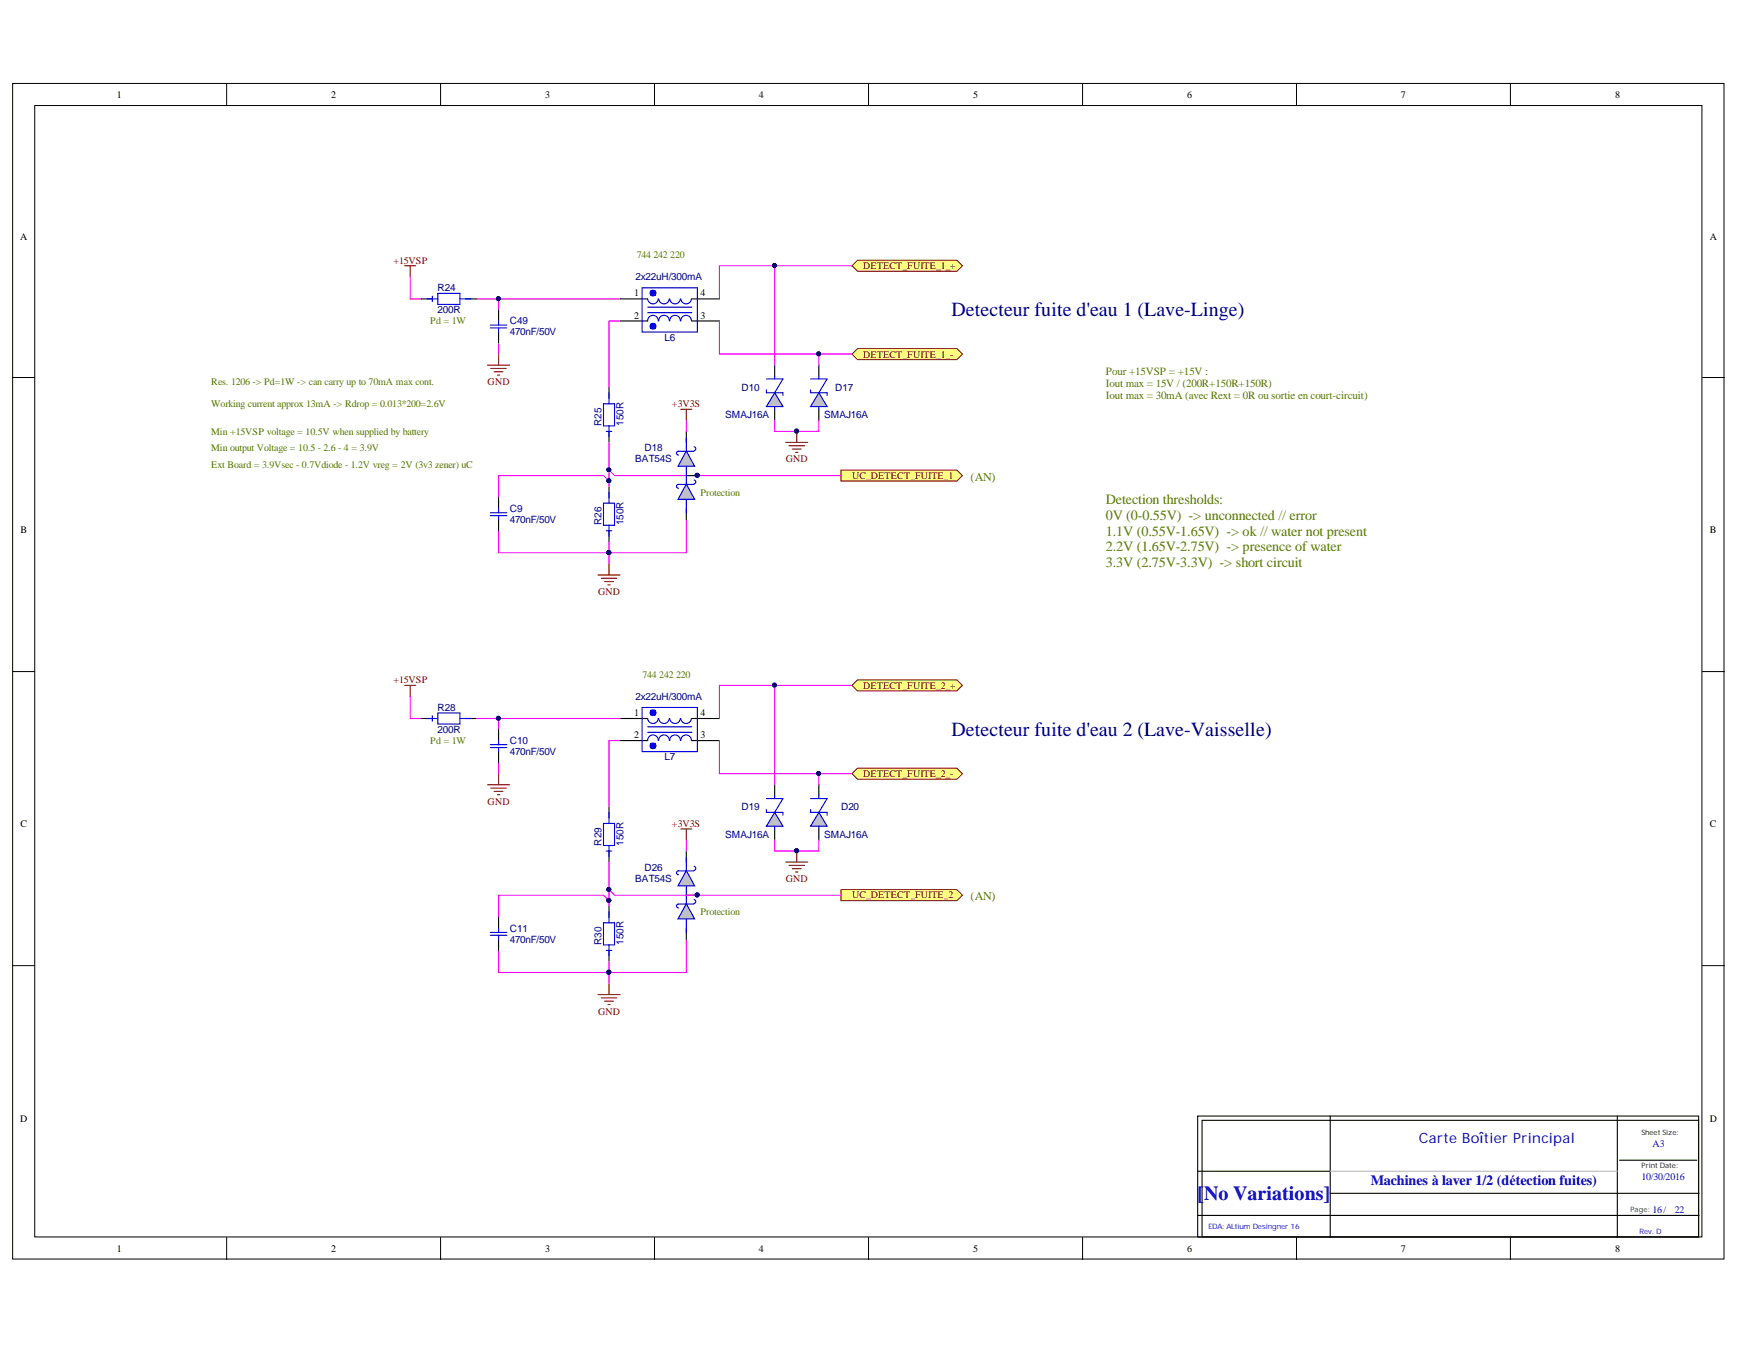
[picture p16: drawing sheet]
<svg xmlns="http://www.w3.org/2000/svg" width="279mm" height="216mm" viewBox="0 0 279 216" stroke-linecap="round" stroke-linejoin="round" font-family="sans-serif">
<defs><g id="words">
<g font-size="3.2" fill="#000080">
<text x="152.8" y="50.8">Detecteur fuite d'eau 1 (Lave-Linge)</text>
<text x="152.8" y="118.2">Detecteur fuite d'eau 2 (Lave-Vaisselle)</text>
</g>
<text font-size="3.2" fill="#0000bf" x="192.3" y="192.6">[No Variations]</text>
<g font-size="2.3" fill="#567700">
<text x="177.6" y="81">Detection thresholds:</text>
<text x="177.6" y="83.5">0V (0-0.55V) -&gt; unconnected // error</text>
<text x="177.6" y="86">1.1V (0.55V-1.65V) -&gt; ok // water not present</text>
<text x="177.6" y="88.4">2.2V (1.65V-2.75V) -&gt; presence of water</text>
<text x="177.6" y="91">3.3V (2.75V-3.3V) -&gt; short circuit</text>
</g>
<g font-size="2.3" fill="#0000bf">
<text x="227.8" y="183.4">Carte Boîtier Principal</text>
<text x="220.1" y="190.2">Machines à laver 1/2 (détection fuites)</text>
</g>
<g font-size="1.9" fill="#567700">
<text x="155.8" y="77.2">(AN)</text>
<text x="155.8" y="144.5">(AN)</text>
</g>
<g font-size="1.8" fill="#567700">
<text x="177.6" y="60.2">Pour +15VSP = +15V :</text>
<text x="177.6" y="62.1">Iout max = 15V / (200R+150R+150R)</text>
<text x="177.6" y="64.1">Iout max = 30mA (avec Rext = 0R ou sortie en court-circuit)</text>
</g>
<g font-size="1.6">
<text x="18.8" y="15.7">1</text>
<text x="53.2" y="15.7">2</text>
<text x="87.5" y="15.7">3</text>
<text x="121.9" y="15.7">4</text>
<text x="156.3" y="15.7">5</text>
<text x="190.6" y="15.7">6</text>
<text x="224.9" y="15.7">7</text>
<text x="259.4" y="15.7">8</text>
<text x="3.2" y="38.5">A</text>
<text x="274.6" y="38.5">A</text>
<text x="101.8" y="47.6">1</text>
<text x="112.5" y="47.6">4</text>
<text x="101.8" y="51.1">2</text>
<text x="112.5" y="51.1">3</text>
<text x="3.3" y="85.6">B</text>
<text x="274.6" y="85.6">B</text>
<text x="101.8" y="115">1</text>
<text x="101.8" y="118.5">2</text>
<text x="112.5" y="118.5">3</text>
<text x="112.5" y="115">4</text>
<text x="3.3" y="132.8">C</text>
<text x="274.6" y="132.8">C</text>
<text x="3.2" y="180">D</text>
<text x="274.6" y="180">D</text>
<text x="18.8" y="200.9">1</text>
<text x="53.2" y="200.9">2</text>
<text x="87.5" y="200.9">3</text>
<text x="121.9" y="200.9">4</text>
<text x="156.3" y="200.9">5</text>
<text x="190.6" y="200.9">6</text>
<text x="224.9" y="200.9">7</text>
<text x="259.4" y="200.9">8</text>
</g>
<g font-size="1.6" fill="#567700">
<text x="102.2" y="41.4">744</text>
<text x="104.9" y="41.4">242</text>
<text x="107.6" y="41.4">220</text>
<text x="69.1" y="52.1">Pd = 1W</text>
<text x="33.9" y="65.3">Working current approx 13mA -&gt; Rdrop = 0.013*200=2.6V</text>
<text x="33.9" y="61.8">Res. 1206 -&gt; Pd=1W -&gt; can carry up to 70mA max cont.</text>
<text x="33.9" y="69.8">Min +15VSP voltage = 10.5V when supplied by battery</text>
<text x="33.9" y="72.4">Min output Voltage = 10.5 - 2.6 - 4 = 3.9V</text>
<text x="33.9" y="75.1">Ext Board = 3.9Vsec - 0.7Vdiode - 1.2V vreg = 2V (3v3 zener) uC</text>
<text x="112.5" y="79.5">Protection</text>
<text x="103.2" y="108.8">744</text>
<text x="105.9" y="108.8">242</text>
<text x="108.6" y="108.8">220</text>
<text x="69.1" y="119.4">Pd = 1W</text>
<text x="112.5" y="146.9">Protection</text>
</g>
<g font-size="1.6" fill="#800000">
<text x="63.2" y="42.4">+15VSP</text>
<text x="138.6" y="43.2">DETECT_FUITE_1_+</text>
<text x="138.6" y="57.4">DETECT_FUITE_1_-</text>
<text x="78.3" y="61.8">GND</text>
<text x="107.9" y="65.3">+3V3S</text>
<text x="126.2" y="74.2">GND</text>
<text x="136.8" y="76.8">UC_DETECT_FUITE_1</text>
<text x="96.1" y="95.5">GND</text>
<text x="63.2" y="109.6">+15VSP</text>
<text x="138.6" y="110.6">DETECT_FUITE_2_+</text>
<text x="138.6" y="124.8">DETECT_FUITE_2_-</text>
<text x="78.3" y="129.2">GND</text>
<text x="107.9" y="132.7">+3V3S</text>
<text x="126.2" y="141.6">GND</text>
<text x="136.8" y="144.2">UC_DETECT_FUITE_2</text>
<text x="96.1" y="162.9">GND</text>
</g>
<g font-size="1.6" fill="#000080">
<text x="70.3" y="46.7">R24</text>
<text x="102.1" y="45">2x22uH/300mA</text>
<text x="70.3" y="50.3">200R</text>
<text x="81.9" y="53.8">470nF/50V</text>
<text x="81.9" y="52.1">C49</text>
<text x="106.7" y="54.7">L6</text>
<text x="119.1" y="62.7">D10</text>
<text x="134.1" y="62.7">D17</text>
<text x="96.6" y="68.4" transform="rotate(-90 96.6 68.4)">R25</text>
<text x="100.1" y="68.4" transform="rotate(-90 100.1 68.4)">150R</text>
<text x="116.4" y="67.1">SMAJ16A</text>
<text x="132.3" y="67.1">SMAJ16A</text>
<text x="102" y="74.2">BAT54S</text>
<text x="103.5" y="72.4">D18</text>
<text x="81.9" y="83.9">470nF/50V</text>
<text x="81.9" y="82.2">C9</text>
<text x="96.6" y="84.3" transform="rotate(-90 96.6 84.3)">R26</text>
<text x="100.1" y="84.3" transform="rotate(-90 100.1 84.3)">150R</text>
<text x="102.1" y="112.3">2x22uH/300mA</text>
<text x="70.3" y="117.7">200R</text>
<text x="70.3" y="114.1">R28</text>
<text x="81.9" y="119.4">C10</text>
<text x="81.9" y="121.2">470nF/50V</text>
<text x="106.7" y="122.1">L7</text>
<text x="119.1" y="130.1">D19</text>
<text x="135" y="130.1">D20</text>
<text x="96.6" y="135.8" transform="rotate(-90 96.6 135.8)">R29</text>
<text x="100.1" y="135.8" transform="rotate(-90 100.1 135.8)">150R</text>
<text x="116.4" y="134.5">SMAJ16A</text>
<text x="132.3" y="134.5">SMAJ16A</text>
<text x="102" y="141.6">BAT54S</text>
<text x="103.5" y="139.8">D26</text>
<text x="81.9" y="149.5">C11</text>
<text x="81.9" y="151.3">470nF/50V</text>
<text x="96.6" y="151.6" transform="rotate(-90 96.6 151.6)">R30</text>
<text x="100.1" y="151.6" transform="rotate(-90 100.1 151.6)">150R</text>
</g>
<g font-size="1.6" fill="#00f">
<text x="265.4" y="184.1">A3</text>
<text x="263.6" y="189.4">10/30/2016</text>
<text x="265.4" y="194.8">16/</text>
<text x="268.9" y="194.8">22</text>
</g>
<text font-size="1.2" fill="#172721" x="263.6" y="182.2">Sheet Size:</text>
<text font-size="1.2" fill="#001b31" x="263.6" y="187.5">Print Date:</text>
<g font-size="1.2" fill="#00f">
<text x="194.1" y="197.3">EDA: ALtium Desingner 16</text>
<text x="263.2" y="198.1">Rev. D</text>
</g>
<text font-size="1.2" fill="#323543" x="261.8" y="194.6">Page:</text>
</g></defs>
<g fill="#fff" stroke="#000" stroke-width=".16">
<path d="M2 13.4h274.8v188.7h-274.8z"/>
<path d="M5.6 16.9h267.7v181.7h-267.7z"/>
</g>
<g fill="none" stroke="#000" stroke-width=".16">
<path d="M36.4 13.4v3.6M70.7 13.4v3.6M105.1 13.4v3.6M139.5 13.4v3.6M173.8 13.4v3.6M208.2 13.4v3.6M242.5 13.4v3.6M2 60.6h3.6M273.4 60.6h3.5M2 107.8h3.6M273.4 107.8h3.5M2 155h3.6"/>
<path d="M273.4 155h3.5M36.4 198.6v3.6M70.7 198.6v3.6M105.1 198.6v3.6M139.5 198.6v3.6M173.8 198.6v3.6M208.2 198.6v3.6M242.5 198.6v3.6"/>
</g>
<g fill="#ffff80" stroke="#800000" stroke-width=".16">
<path d="M135 75.5h18.7l.8 .8-.8 .9h-18.7z" fill-rule="evenodd"/>
<path d="M136.8 42.7l.9-.9h16l.8 .9-.8 .8h-16z" fill-rule="evenodd"/>
<path d="M136.8 56.8l.9-.8h16l.8 .8-.8 .9h-16z" fill-rule="evenodd"/>
<path d="M136.8 110l.9-.9h16l.8 .9-.8 .9h-16z" fill-rule="evenodd"/>
<path d="M136.8 124.2l.9-.9h16l.8 .9-.8 .9h-16z" fill-rule="evenodd"/>
<path d="M135 142.8h18.7l.8 .9-.8 .9h-18.7z" fill-rule="evenodd"/>
</g>
<g fill="none" stroke="#f0f" stroke-width=".18">
<path d="M65.9 44.4v3.6h1.7M76.5 48h23.1M80.1 48v1.8M80.1 55.1v1.7M99.6 51.5h-1.8v10.7M115.5 51.5v5.3h21.3M136.8 42.7h-21.3v5.3M97.8 75.5l.9 .8h36.3M97.8 87v3.5M110.2 83.4v5.3h-30.1v-3.5M65.9 111.8v3.5h1.7M80.1 115.3v1.8"/>
<path d="M99.6 118.9h-1.8v10.6M80.1 122.4v1.8M97.8 144.6l-.9-.9h-16.8v3.5M97.8 154.3v3.6M110.2 150.8v5.3h-30.1v-3.5"/>
</g>
<g fill="#000080" stroke="#000080" stroke-width=".16">
<circle cx="131.5" cy="56.8" r=".31"/>
<circle cx="124.4" cy="42.6" r=".31"/>
<circle cx="80" cy="115.3" r=".31"/>
<circle cx="97.8" cy="156.1" r=".32"/>
<circle cx="97.8" cy="144.5" r=".32"/>
<circle cx="80" cy="47.9" r=".31"/>
<circle cx="97.8" cy="88.7" r=".32"/>
<circle cx="111.9" cy="76.3" r=".31"/>
<circle cx="97.8" cy="75.4" r=".31"/>
</g>
<g fill="none" stroke="#800000" stroke-width=".18">
<path d="M65 42.7h1.8M65.9 42.7v1.7M78.3 58.6h3.5M78.8 59.1h2.5M79.3 59.7h1.5M80.1 56.8v1.8M79.9 60.2h.3M96 92.3h3.6M96.6 92.8h2.4M97.1 93.4h1.4M97.6 93.9h.4M97.8 90.5v1.8"/>
<path d="M65 110h1.8M65.9 110v1.8M78.3 126h3.5M78.8 126.5h2.5M79.3 127h1.5M79.9 127.6h.3M80.1 124.2v1.8M96 159.6h3.6M97.8 157.9v1.7M96.6 160.2h2.4M97.1 160.7h1.4M97.6 161.2h.4"/>
</g>
<path d="M97.8 62.2v1.7M97.8 69.2v1.8M97.8 78.1v1.8M110.2 69.2v1.8M110.2 76.3h1.8M97.8 85.2v1.8M110.2 81.7v1.7M97.8 129.5v1.8M97.8 136.6v1.8M97.8 145.5v1.7M97.8 152.6v1.7" fill="none" stroke="#000" stroke-width=".18"/>
<g fill="none" stroke="#00f" stroke-width=".18">
<path d="M96.9 64.8h1.8v3.6h-1.8zM97.3 69.2h.9M97.8 63v1.8M97.8 68.4v1.7M97.8 79v1.8M96.9 80.8h1.8v3.5h-1.8zM97.3 85.2h.9M97.8 84.3v1.8M96.9 132.2h1.8v3.5h-1.8zM97.3 136.6h.9M97.8 130.4v1.8M97.8 135.7v1.8"/>
<path d="M96.9 148.1h1.8v3.6h-1.8zM97.3 152.6h.9M97.8 146.4v1.7M97.8 151.7v1.7"/>
</g>
<path d="M110.2 77.7l1.3 2.4h-2.6z" fill="#c0c0c0"/>
<path d="M110.2 77.7l1.3 2.4h-2.6zM110.2 70.3v2.1M110.2 74.9v2.9M111.4 77a.31 .31 0 0 1 .3 .4 .31 .31 0 0 1-.3 .3M111.4 77.8h-2.4a.31 .31 0 0 0-.4 .3 .31 .31 0 0 0 .4 .3M110.2 80.2v2.2" fill="none" stroke="#00f" stroke-width=".18"/>
<path d="M110.2 72.4l1.3 2.4h-2.6z" fill="#c0c0c0"/>
<path d="M109 72.4h2.4M109 72.4a.32 .32 0 0 0-.4 .3 .32 .32 0 0 0 .4 .4M110.2 72.4l1.3 2.4h-2.6zM111.4 71.7a.32 .32 0 0 1 .3 .3 .32 .32 0 0 1-.3 .3" fill="none" stroke="#00f" stroke-width=".18"/>
<g fill="#000080" stroke="#000080" stroke-width=".16">
<circle cx="111.9" cy="76.3" r=".31"/>
<circle cx="111.9" cy="143.7" r=".31"/>
</g>
<path d="M110.2 136.6v1.8M110.2 149v1.8M110.2 143.7h1.8" fill="none" stroke="#000" stroke-width=".18"/>
<path d="M110.2 145.1l1.3 2.4h-2.6z" fill="#c0c0c0"/>
<path d="M110.2 137.7v2.1M110.2 145.1l1.3 2.4h-2.6zM110.2 142.3v2.8M110.2 147.6v2.1M111.4 144.4a.31 .31 0 0 1 .3 .3 .31 .31 0 0 1-.3 .3M111.4 145.1h-2.4a.31 .31 0 0 0-.4 .3 .31 .31 0 0 0 .4 .3" fill="none" stroke="#00f" stroke-width=".18"/>
<path d="M110.2 139.7l1.3 2.5h-2.6z" fill="#c0c0c0"/>
<path d="M123.1 62.6v.4h2.6v.5M110.2 139.7l1.3 2.5h-2.6zM111.4 139.8h-2.4a.32 .32 0 0 0-.4 .3 .32 .32 0 0 0 .4 .3M111.4 139.1a.32 .32 0 0 1 .3 .3 .32 .32 0 0 1-.3 .3" fill="none" stroke="#00f" stroke-width=".18"/>
<circle cx="111.9" cy="143.7" r=".31" fill="#000080" stroke="#000080" stroke-width=".16"/>
<path d="M124.4 58.6v1.8M124.4 65.7v1.8" fill="none" stroke="#000" stroke-width=".18"/>
<path d="M124.4 63l1.3 2.3h-2.6z" fill="#c0c0c0"/>
<path d="M123.1 60.8h2.6l-1.3 2.2M124.4 63l1.3 2.3h-2.6zM124.4 60.4v.4M124.4 65.3v.4M130.2 62.6v.4h2.6v.5" fill="none" stroke="#00f" stroke-width=".18"/>
<path d="M131.5 58.6v1.8M131.5 65.7v1.8" fill="none" stroke="#000" stroke-width=".18"/>
<path d="M131.5 63l1.3 2.3h-2.6z" fill="#c0c0c0"/>
<path d="M130.2 60.8h2.6l-1.3 2.2M131.5 63l1.3 2.3h-2.6zM131.5 60.4v.4M131.5 65.3v.4M123.1 130v.4h2.6v.4" fill="none" stroke="#00f" stroke-width=".18"/>
<path d="M124.4 126v1.7M124.4 133.1v1.7" fill="none" stroke="#000" stroke-width=".18"/>
<path d="M124.4 130.4l1.3 2.2h-2.6z" fill="#c0c0c0"/>
<path d="M123.1 128.2h2.6l-1.3 2.2M124.4 130.4l1.3 2.2h-2.6zM124.4 127.7v.5M124.4 132.6v.5M130.2 130v.4h2.6v.4" fill="none" stroke="#00f" stroke-width=".18"/>
<path d="M131.5 126v1.7M131.5 133.1v1.7" fill="none" stroke="#000" stroke-width=".18"/>
<path d="M131.5 130.4l1.3 2.2h-2.6z" fill="#c0c0c0"/>
<g fill="none" stroke="#00f" stroke-width=".18">
<path d="M68.5 48h1.8M69.4 47.5v.9M70.3 47.1h3.6v1.8h-3.6zM73.9 48h1.7M78.7 52.6h2.7M78.7 52.2h2.7M80.1 51.5v.7M80.1 52.6v.7M103.1 46.2h8.9v7.1h-8.9zM104 49.3h7.1M104 50.2h7.1M105.7 48a.85 .85 0 0 1-.8 .8 .85 .85 0 0 1-.9-.8"/>
<path d="M105.7 51.5a.85 .85 0 0 0-.9-.9 .85 .85 0 0 0-.8 .9M107.5 48a.85 .85 0 0 1-.9 .8 .85 .85 0 0 1-.8-.8M107.5 51.5a.85 .85 0 0 0-.9-.9 .85 .85 0 0 0-.8 .9M109.2 48a.85 .85 0 0 1-.8 .8 .85 .85 0 0 1-.9-.8M109.2 51.5a.85 .85 0 0 0-.8-.9 .85 .85 0 0 0-.9 .9M111 48a.85 .85 0 0 1-.8 .8 .85 .85 0 0 1-.9-.8M111 51.5a.85 .85 0 0 0-.8-.9 .85 .85 0 0 0-.9 .9M78.7 82.8h2.7M78.7 82.3h2.7M80.1 81.7v.6M80.1 82.8v.6M68.5 115.3h1.8"/>
<path d="M69.4 114.9v.9M70.3 114.4h3.6v1.8h-3.6zM73.9 115.3h1.7M78.7 120h2.7M78.7 119.5h2.7M80.1 118.9v.7M80.1 120v.7M103.1 113.6h8.9v7.1h-8.9zM104 116.7h7.1M104 117.6h7.1M105.7 115.3a.85 .85 0 0 1-.8 .8 .85 .85 0 0 1-.9-.8M105.7 118.9a.85 .85 0 0 0-.9-.9 .85 .85 0 0 0-.8 .9"/>
<path d="M107.5 115.3a.85 .85 0 0 1-.9 .8 .85 .85 0 0 1-.8-.8M107.5 118.9a.85 .85 0 0 0-.9-.9 .85 .85 0 0 0-.8 .9M109.2 115.3a.85 .85 0 0 1-.8 .8 .85 .85 0 0 1-.9-.8M109.2 118.9a.85 .85 0 0 0-.8-.9 .85 .85 0 0 0-.9 .9M111 115.3a.85 .85 0 0 1-.8 .8 .85 .85 0 0 1-.9-.8M111 118.9a.85 .85 0 0 0-.8-.9 .85 .85 0 0 0-.9 .9M130.2 128.2h2.6l-1.3 2.2M131.5 130.4l1.3 2.2h-2.6zM131.5 127.7v.5M131.5 132.6v.5M78.7 150.1h2.7M78.7 149.7h2.7"/>
<path d="M80.1 149v.7M80.1 150.1v.7"/>
</g>
<g fill="none" stroke="#f0f" stroke-width=".18">
<path d="M124.4 42.7v15.9M131.5 56.8v1.8M97.8 71v7.1M97.8 77.2l-.9-.9h-16.8v3.6M110.2 67.5v1.7M124.4 67.5v1.7h7.1v-1.7M76.5 115.3h23.1M115.5 118.9v5.3h21.3M124.4 110v16M136.8 110h-21.3v5.3M97.8 138.4v7.1M110.2 134.8v1.8"/>
<path d="M124.4 134.8v1.8h7.1v-1.8M131.5 124.2v1.8M97.8 142.8l.9 .9h36.3"/>
</g>
<g fill="#000080" stroke="#000080" stroke-width=".16">
<circle cx="124.4" cy="42.6" r=".31"/>
<circle cx="127.9" cy="69.2" r=".32"/>
<circle cx="131.5" cy="56.8" r=".31"/>
<circle cx="124.4" cy="110" r=".31"/>
<circle cx="131.5" cy="124.2" r=".31"/>
<circle cx="127.9" cy="136.6" r=".32"/>
<circle cx="97.8" cy="77.2" r=".32"/>
<circle cx="97.8" cy="75.4" r=".31"/>
<circle cx="97.8" cy="144.5" r=".32"/>
<circle cx="97.8" cy="142.8" r=".31"/>
<circle cx="111.9" cy="143.7" r=".31"/>
<circle cx="80" cy="115.3" r=".31"/>
</g>
<g fill="none" stroke="#800000" stroke-width=".18">
<path d="M109.3 65.7h1.8M110.2 65.7v1.8M126.2 71h3.5M126.7 71.6h2.5M127.2 72.1h1.4M127.8 72.6h.3M127.9 69.2v1.8M109.3 133.1h1.8M110.2 133.1v1.7M126.2 138.4h3.5M126.7 138.9h2.5M127.2 139.4h1.4"/>
<path d="M127.8 140h.3M127.9 136.6v1.8"/>
</g>
<g fill="none" stroke="#000" stroke-width=".18">
<path d="M67.6 48h1.8M74.7 48h1.8M80.1 49.8v1.7M80.1 53.3v1.8M99.6 51.5h4.4M99.6 48h4.4M111.1 51.5h4.4M111.1 48h4.4M80.1 79.9v1.8M80.1 83.4v1.8M67.6 115.3h1.8M74.7 115.3h1.8"/>
<path d="M80.1 117.1v1.8M99.6 118.9h4.4M99.6 115.3h4.4M111.1 118.9h4.4M111.1 115.3h4.4M80.1 120.7v1.7M80.1 147.2v1.8M80.1 150.8v1.8M259.7 179.1v19.5M192.3 195.1h80.5M260.1 186.2h12.4"/>
</g>
<g fill="none" stroke="#00f" stroke-width=".89">
<circle cx="104.9" cy="47" r=".1"/>
<circle cx="104.9" cy="52.4" r=".1"/>
<circle cx="104.9" cy="114.4" r=".1"/>
<circle cx="104.9" cy="119.7" r=".1"/>
</g>
<g fill="#fff" stroke="#fff" stroke-width=".16">
<path d="M177.6 79h47.8v19.4h-47.8z"/>
<path d="M177.6 58.6h53.1v8.8h-53.1z"/>
</g>
<path d="M192.3 179.1h80.5v19.5h-80.5z" fill="none" stroke="#110f0a" stroke-width=".18"/>
<path d="M193 179.8h79.8v18.8h-79.8zM213.6 179.1v19.5M192.3 188h21.3M213.6 191.6h59.2" fill="none" stroke="#080d02" stroke-width=".18"/>
<path d="M213.6 188h46.1" fill="none" stroke="#beb5b2" stroke-width=".18"/>
<use href="#words"/>
</svg>
